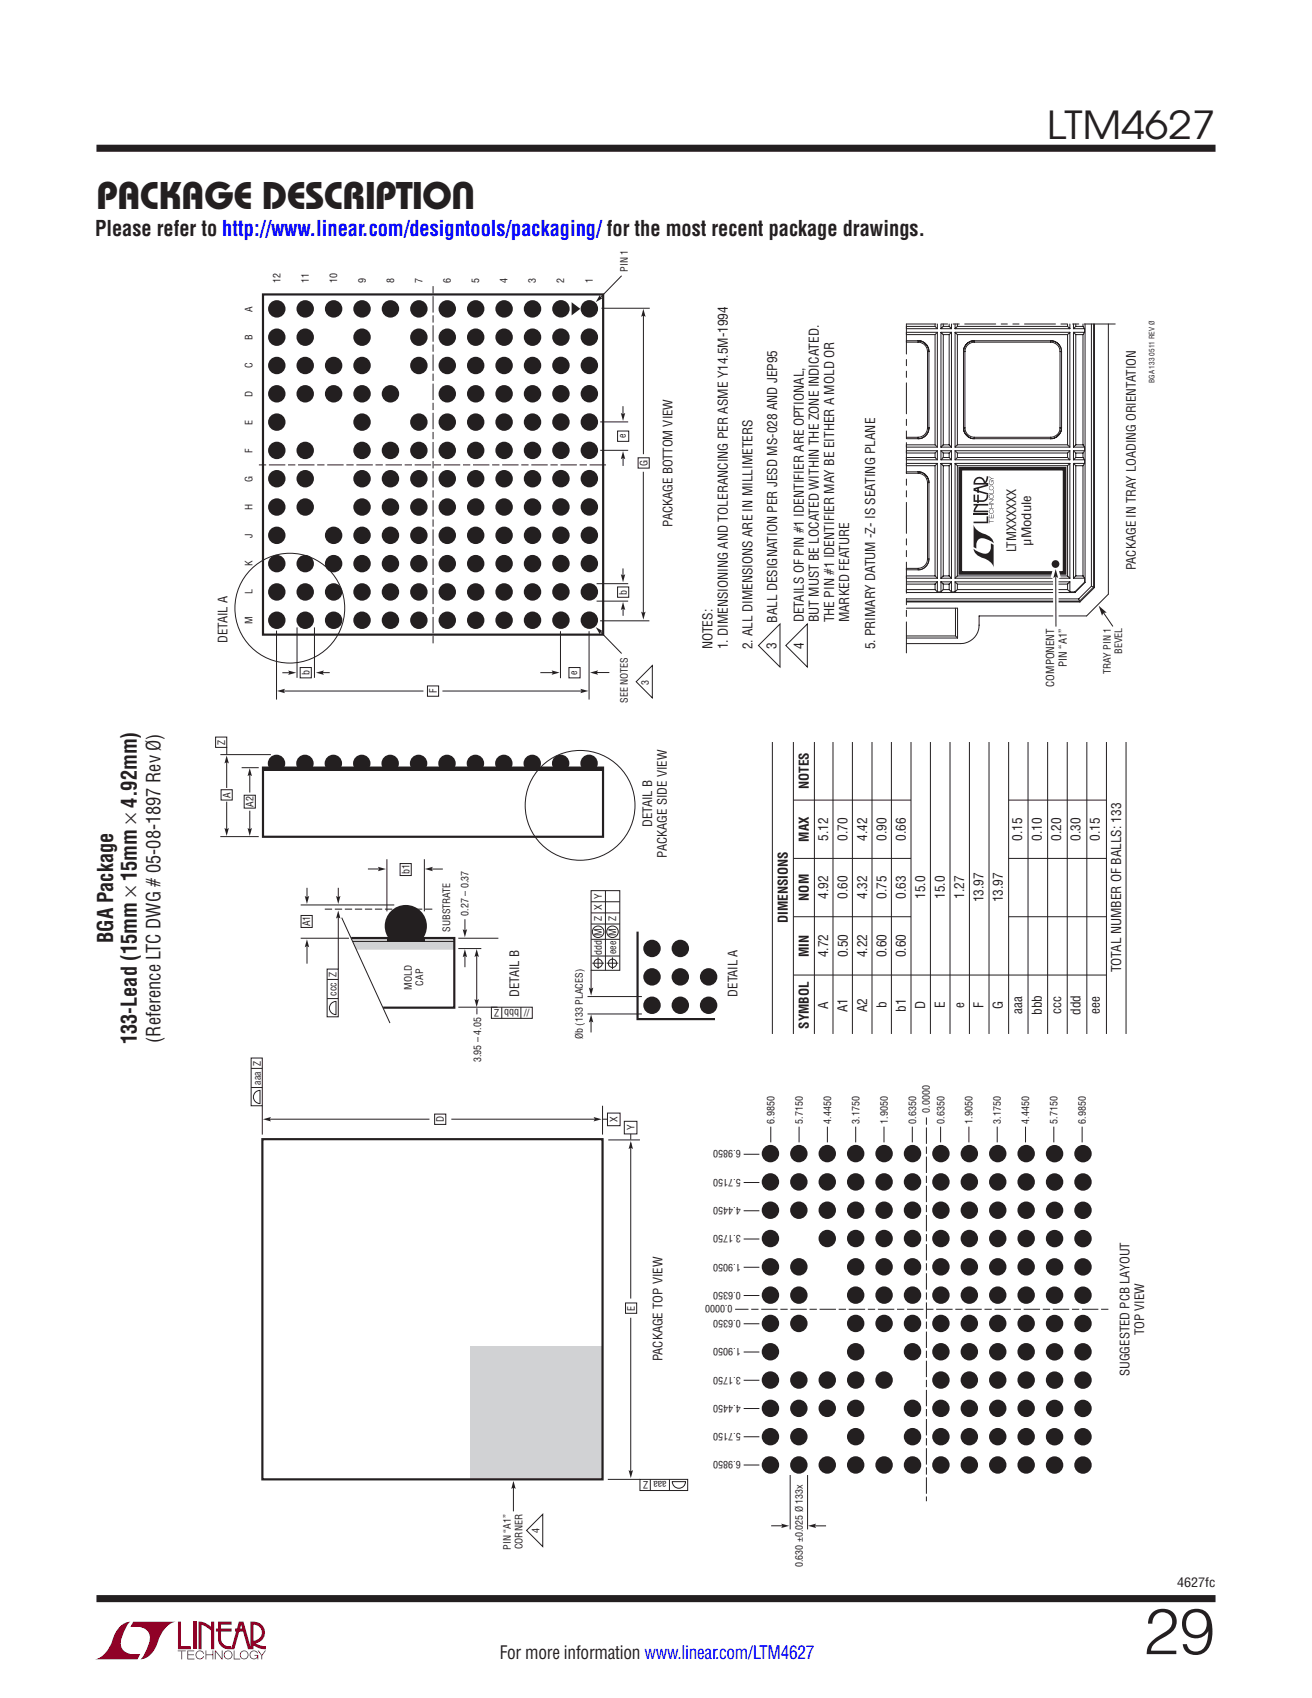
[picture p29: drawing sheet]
<svg xmlns="http://www.w3.org/2000/svg" width="216mm" height="279mm" viewBox="0 0 216 279" stroke-linecap="round" stroke-linejoin="round" font-family="sans-serif">
<defs><g id="words">
<text font-size="10.6" fill="#231f20" x="188.2" y="272.2">29</text>
<g font-size="6.3" fill="#231f20">
<text x="172.2" y="22.8">LTM4627</text>
<text x="15.9" y="34.4">PACKAGE DESCRIPTION</text>
</g>
<g font-size="3.5" fill="#231f20">
<text x="15.6" y="38.8">Please refer to http://www.linear.com/designtools/packaging/ for the most recent package drawings.</text>
<text x="18.6" y="155.2" transform="rotate(-90 18.6 155.2)">BGA Package</text>
<text x="22.5" y="171.8" transform="rotate(-90 22.5 171.8)">133-Lead (15mm × 15mm × 4.92mm)</text>
</g>
<text font-size="3.2" fill="#231f20" x="26.4" y="171.6" transform="rotate(-90 26.4 171.6)">(Reference LTC DWG # 05-08-1897 Rev Ø)</text>
<g font-size="3" fill="#231f20">
<text x="23.8" y="145.1" transform="rotate(-90 23.8 145.1)">BGA Package</text>
<text x="27.1" y="160" transform="rotate(-90 27.1 160)">133-Lead (15mm × 15mm × 4.92mm)</text>
<text x="82.2" y="273.1">For more information www.linear.com/LTM4627</text>
</g>
<g font-size="2.2" fill="#231f20">
<text x="117.2" y="106.9" transform="rotate(-90 117.2 106.9)">NOTES:</text>
<text x="119.8" y="106.9" transform="rotate(-90 119.8 106.9)">1. DIMENSIONING AND TOLERANCING PER ASME Y14.5M-1994</text>
<text x="123.8" y="106.9" transform="rotate(-90 123.8 106.9)">2. ALL DIMENSIONS ARE IN MILLIMETERS</text>
<text x="127.8" y="106.9" transform="rotate(-90 127.8 106.9)">3</text>
<text x="127.9" y="102.5" transform="rotate(-90 127.9 102.5)">BALL DESIGNATION PER JESD MS-028 AND JEP95</text>
<text x="132.3" y="106.9" transform="rotate(-90 132.3 106.9)">4</text>
<text x="132.3" y="102.4" transform="rotate(-90 132.3 102.4)">DETAILS OF PIN #1 IDENTIFIER ARE OPTIONAL,</text>
<text x="134.8" y="102.4" transform="rotate(-90 134.8 102.4)">BUT MUST BE LOCATED WITHIN THE ZONE INDICATED.</text>
<text x="137.3" y="102.4" transform="rotate(-90 137.3 102.4)">THE PIN #1 IDENTIFIER MAY BE EITHER A MOLD OR</text>
<text x="139.8" y="102.4" transform="rotate(-90 139.8 102.4)">MARKED FEATURE</text>
<text x="144" y="106.9" transform="rotate(-90 144 106.9)">5. PRIMARY DATUM -Z- IS SEATING PLANE</text>
<text x="133.1" y="129.9" transform="rotate(-90 133.1 129.9)">NOTES</text>
<text x="133.1" y="138.5" transform="rotate(-90 133.1 138.5)">MAX</text>
<text x="136.3" y="138.3" transform="rotate(-90 136.3 138.3)">5.12</text>
<text x="139.5" y="138.3" transform="rotate(-90 139.5 138.3)">0.70</text>
<text x="142.7" y="138.3" transform="rotate(-90 142.7 138.3)">4.42</text>
<text x="145.9" y="138.3" transform="rotate(-90 145.9 138.3)">0.90</text>
<text x="149.1" y="138.3" transform="rotate(-90 149.1 138.3)">0.66</text>
<text x="168.2" y="138.3" transform="rotate(-90 168.2 138.3)">0.15</text>
<text x="171.4" y="138.3" transform="rotate(-90 171.4 138.3)">0.10</text>
<text x="174.6" y="138.3" transform="rotate(-90 174.6 138.3)">0.20</text>
<text x="177.8" y="138.3" transform="rotate(-90 177.8 138.3)">0.30</text>
<text x="181" y="138.3" transform="rotate(-90 181 138.3)">0.15</text>
<text x="133.1" y="148.2" transform="rotate(-90 133.1 148.2)">NOM</text>
<text x="136.3" y="147.9" transform="rotate(-90 136.3 147.9)">4.92</text>
<text x="139.5" y="147.9" transform="rotate(-90 139.5 147.9)">0.60</text>
<text x="142.7" y="147.9" transform="rotate(-90 142.7 147.9)">4.32</text>
<text x="145.9" y="147.9" transform="rotate(-90 145.9 147.9)">0.75</text>
<text x="149.1" y="147.9" transform="rotate(-90 149.1 147.9)">0.63</text>
<text x="152.3" y="147.9" transform="rotate(-90 152.3 147.9)">15.0</text>
<text x="155.5" y="147.9" transform="rotate(-90 155.5 147.9)">15.0</text>
<text x="158.7" y="147.9" transform="rotate(-90 158.7 147.9)">1.27</text>
<text x="161.8" y="148.5" transform="rotate(-90 161.8 148.5)">13.97</text>
<text x="165" y="148.5" transform="rotate(-90 165 148.5)">13.97</text>
<text x="129.6" y="151.9" transform="rotate(-90 129.6 151.9)">DIMENSIONS</text>
<text x="133.1" y="157.4" transform="rotate(-90 133.1 157.4)">MIN</text>
<text x="136.3" y="157.5" transform="rotate(-90 136.3 157.5)">4.72</text>
<text x="139.5" y="157.5" transform="rotate(-90 139.5 157.5)">0.50</text>
<text x="142.7" y="157.5" transform="rotate(-90 142.7 157.5)">4.22</text>
<text x="145.9" y="157.5" transform="rotate(-90 145.9 157.5)">0.60</text>
<text x="149.1" y="157.5" transform="rotate(-90 149.1 157.5)">0.60</text>
<text x="184.5" y="160" transform="rotate(-90 184.5 160)">TOTAL NUMBER OF BALLS: 133</text>
<text x="136.3" y="166" transform="rotate(-90 136.3 166)">A</text>
<text x="139.5" y="166.6" transform="rotate(-90 139.5 166.6)">A1</text>
<text x="142.7" y="166.6" transform="rotate(-90 142.7 166.6)">A2</text>
<text x="145.9" y="165.9" transform="rotate(-90 145.9 165.9)">b</text>
<text x="149.1" y="166.5" transform="rotate(-90 149.1 166.5)">b1</text>
<text x="152.3" y="166.1" transform="rotate(-90 152.3 166.1)">D</text>
<text x="155.5" y="165.9" transform="rotate(-90 155.5 165.9)">E</text>
<text x="158.7" y="165.9" transform="rotate(-90 158.7 165.9)">e</text>
<text x="161.8" y="165.9" transform="rotate(-90 161.8 165.9)">F</text>
<text x="165" y="166.1" transform="rotate(-90 165 166.1)">G</text>
<text x="168.2" y="166.9" transform="rotate(-90 168.2 166.9)">aaa</text>
<text x="171.4" y="167" transform="rotate(-90 171.4 167)">bbb</text>
<text x="174.6" y="166.9" transform="rotate(-90 174.6 166.9)">ccc</text>
<text x="177.8" y="167" transform="rotate(-90 177.8 167)">ddd</text>
<text x="181" y="166.9" transform="rotate(-90 181 166.9)">eee</text>
<text x="133.1" y="169.3" transform="rotate(-90 133.1 169.3)">SYMBOL</text>
</g>
<g font-size="2.1" fill="#231f20">
<text x="110.7" y="86.7" transform="rotate(-90 110.7 86.7)">PACKAGE BOTTOM VIEW</text>
<text x="169.7" y="89.8" transform="rotate(-90 169.7 89.8)">µModule</text>
<text x="167.2" y="90.9" transform="rotate(-90 167.2 90.9)">LTMXXXXXX</text>
<text x="186.9" y="93.8" transform="rotate(-90 186.9 93.8)">PACKAGE IN TRAY LOADING ORIENTATION</text>
<text x="37.5" y="105.8" transform="rotate(-90 37.5 105.8)">DETAIL A</text>
<text x="107.3" y="136.1" transform="rotate(-90 107.3 136.1)">DETAIL B</text>
<text x="109.7" y="141.1" transform="rotate(-90 109.7 141.1)">PACKAGE SIDE VIEW</text>
<text x="85.4" y="164.1" transform="rotate(-90 85.4 164.1)">DETAIL B</text>
<text x="121.4" y="164" transform="rotate(-90 121.4 164)">DETAIL A</text>
<text x="188.3" y="219.7" transform="rotate(-90 188.3 219.7)">TOP VIEW</text>
<text x="109" y="224" transform="rotate(-90 109 224)">PACKAGE TOP VIEW</text>
<text x="185.9" y="226.5" transform="rotate(-90 185.9 226.5)">SUGGESTED PCB LAYOUT</text>
<text x="193.7" y="261.2">4627fc</text>
</g>
<g font-size="1.8" fill="#231f20">
<text x="173.5" y="113" transform="rotate(-90 173.5 113)">COMPONENT</text>
<text x="175.5" y="109.8" transform="rotate(-90 175.5 109.8)">PIN “A1”</text>
</g>
<g font-size="1.6" fill="#231f20">
<text x="46.2" y="46.6" transform="rotate(-90 46.2 46.6)">12</text>
<text x="50.8" y="46.6" transform="rotate(-90 50.8 46.6)">11</text>
<text x="55.5" y="46.6" transform="rotate(-90 55.5 46.6)">10</text>
<text x="60.2" y="46.6" transform="rotate(-90 60.2 46.6)">9</text>
<text x="64.8" y="46.6" transform="rotate(-90 64.8 46.6)">8</text>
<text x="69.5" y="46.6" transform="rotate(-90 69.5 46.6)">7</text>
<text x="74.2" y="46.6" transform="rotate(-90 74.2 46.6)">6</text>
<text x="78.9" y="46.6" transform="rotate(-90 78.9 46.6)">5</text>
<text x="83.5" y="46.6" transform="rotate(-90 83.5 46.6)">4</text>
<text x="88.2" y="46.6" transform="rotate(-90 88.2 46.6)">3</text>
<text x="92.9" y="46.6" transform="rotate(-90 92.9 46.6)">2</text>
<text x="97.5" y="46.6" transform="rotate(-90 97.5 46.6)">1</text>
<text x="103.3" y="44.7" transform="rotate(-90 103.3 44.7)">PIN 1</text>
<text x="41.6" y="51.3" transform="rotate(-90 41.6 51.3)">A</text>
<text x="41.6" y="55.9" transform="rotate(-90 41.6 55.9)">B</text>
<text x="41.6" y="65.3" transform="rotate(-90 41.6 65.3)">D</text>
<text x="41.6" y="60.6" transform="rotate(-90 41.6 60.6)">C</text>
<text x="41.6" y="69.9" transform="rotate(-90 41.6 69.9)">E</text>
<text x="41.6" y="74.5" transform="rotate(-90 41.6 74.5)">F</text>
<text x="103" y="72.1" transform="rotate(-90 103 72.1)">e</text>
<text x="106.5" y="76.7" transform="rotate(-90 106.5 76.7)">G</text>
<text x="41.6" y="83.9" transform="rotate(-90 41.6 83.9)">H</text>
<text x="41.6" y="79.3" transform="rotate(-90 41.6 79.3)">G</text>
<text x="41.6" y="88.5" transform="rotate(-90 41.6 88.5)">J</text>
<text x="41.6" y="93.2" transform="rotate(-90 41.6 93.2)">K</text>
<text x="41.6" y="97.8" transform="rotate(-90 41.6 97.8)">L</text>
<text x="103.2" y="97.8" transform="rotate(-90 103.2 97.8)">b</text>
<text x="41.6" y="102.7" transform="rotate(-90 41.6 102.7)">M</text>
<text x="184.7" y="107.6" transform="rotate(-90 184.7 107.6)">BEVEL</text>
<text x="50.9" y="111.1" transform="rotate(-90 50.9 111.1)">b</text>
<text x="95" y="111" transform="rotate(-90 95 111)">e</text>
<text x="106.8" y="112.7" transform="rotate(-90 106.8 112.7)">3</text>
<text x="182.8" y="110.9" transform="rotate(-90 182.8 110.9)">TRAY PIN 1</text>
<text x="71.9" y="114.1" transform="rotate(-90 71.9 114.1)">F</text>
<text x="103.3" y="115.7" transform="rotate(-90 103.3 115.7)">SEE NOTES</text>
<text x="37.1" y="122.6" transform="rotate(-90 37.1 122.6)">Z</text>
<text x="37.9" y="131.2" transform="rotate(-90 37.9 131.2)">A</text>
<text x="41.7" y="132.8" transform="rotate(-90 41.7 132.8)">A2</text>
<text x="67.4" y="143.8" transform="rotate(-90 67.4 143.8)">b1</text>
<text x="99" y="149.8" transform="rotate(-90 99 149.8)">X Y</text>
<text x="51.1" y="152.4" transform="rotate(-90 51.1 152.4)">A1</text>
<text x="74.1" y="153.3" transform="rotate(-90 74.1 153.3)">SUBSTRATE</text>
<text x="77.1" y="150.7" transform="rotate(-90 77.1 150.7)">0.27 – 0.37</text>
<text x="99" y="154" transform="rotate(-90 99 154)">M</text>
<text x="99" y="151.5" transform="rotate(-90 99 151.5)">Z</text>
<text x="101.4" y="154" transform="rotate(-90 101.4 154)">M</text>
<text x="101.4" y="151.5" transform="rotate(-90 101.4 151.5)">Z</text>
<text x="99" y="157.2" transform="rotate(-90 99 157.2)">ddd</text>
<text x="101.4" y="157" transform="rotate(-90 101.4 157)">eee</text>
<text x="55.4" y="163.8" transform="rotate(-90 55.4 163.8)">ccc Z</text>
<text x="67.7" y="162.9" transform="rotate(-90 67.7 162.9)">MOLD</text>
<text x="69.6" y="162.2" transform="rotate(-90 69.6 162.2)">CAP</text>
<text x="87.2" y="166" transform="rotate(-180 87.2 166)">// bbb Z</text>
<text x="95.9" y="171" transform="rotate(-90 95.9 171)">Øb (133 PLACES)</text>
<text x="42.9" y="178.5" transform="rotate(-90 42.9 178.5)">aaa Z</text>
<text x="79.2" y="174.8" transform="rotate(-90 79.2 174.8)">3.95 – 4.05</text>
<text x="73" y="184.7" transform="rotate(-90 73 184.7)">D</text>
<text x="101.6" y="184.6" transform="rotate(-90 101.6 184.6)">X</text>
<text x="104.4" y="186" transform="rotate(-90 104.4 186)">Y</text>
<text x="127.5" y="184.9" transform="rotate(-90 127.5 184.9)">6.9850</text>
<text x="132.1" y="184.9" transform="rotate(-90 132.1 184.9)">5.7150</text>
<text x="136.8" y="184.9" transform="rotate(-90 136.8 184.9)">4.4450</text>
<text x="141.4" y="184.9" transform="rotate(-90 141.4 184.9)">3.1750</text>
<text x="146.1" y="184.9" transform="rotate(-90 146.1 184.9)">1.9050</text>
<text x="150.7" y="184.9" transform="rotate(-90 150.7 184.9)">0.6350</text>
<text x="153" y="183.1" transform="rotate(-90 153 183.1)">0.0000</text>
<text x="155.4" y="184.9" transform="rotate(-90 155.4 184.9)">0.6350</text>
<text x="160.1" y="184.9" transform="rotate(-90 160.1 184.9)">1.9050</text>
<text x="164.7" y="184.9" transform="rotate(-90 164.7 184.9)">3.1750</text>
<text x="169.4" y="184.9" transform="rotate(-90 169.4 184.9)">4.4450</text>
<text x="174" y="184.9" transform="rotate(-90 174 184.9)">5.7150</text>
<text x="178.7" y="184.9" transform="rotate(-90 178.7 184.9)">6.9850</text>
<text x="121.9" y="189.3" transform="rotate(-180 121.9 189.3)">6.9850</text>
<text x="121.9" y="194" transform="rotate(-180 121.9 194)">5.7150</text>
<text x="121.9" y="198.6" transform="rotate(-180 121.9 198.6)">4.4450</text>
<text x="121.9" y="203.3" transform="rotate(-180 121.9 203.3)">3.1750</text>
<text x="121.9" y="207.9" transform="rotate(-180 121.9 207.9)">1.9050</text>
<text x="104.5" y="215.7" transform="rotate(-90 104.5 215.7)">E</text>
<text x="120.5" y="214.8" transform="rotate(-180 120.5 214.8)">0.0000</text>
<text x="121.9" y="212.6" transform="rotate(-180 121.9 212.6)">0.6350</text>
<text x="121.9" y="221.9" transform="rotate(-180 121.9 221.9)">1.9050</text>
<text x="121.9" y="217.2" transform="rotate(-180 121.9 217.2)">0.6350</text>
<text x="121.9" y="226.5" transform="rotate(-180 121.9 226.5)">3.1750</text>
<text x="121.9" y="231.2" transform="rotate(-180 121.9 231.2)">4.4450</text>
<text x="121.9" y="235.8" transform="rotate(-180 121.9 235.8)">5.7150</text>
<text x="109.7" y="243.7" transform="rotate(-180 109.7 243.7)">aaa Z</text>
<text x="121.9" y="240.5" transform="rotate(-180 121.9 240.5)">6.9850</text>
<text x="84.1" y="255" transform="rotate(-90 84.1 255)">PIN “A1”</text>
<text x="86" y="254.9" transform="rotate(-90 86 254.9)">CORNER</text>
<text x="88.8" y="252.3" transform="rotate(-90 88.8 252.3)">4</text>
<text x="132.1" y="257.9" transform="rotate(-90 132.1 257.9)">0.630 ±0.025 Ø 133x</text>
</g>
<text font-size="1.2" fill="#231f20" x="190" y="63" transform="rotate(-90 190 63)">BGA 133 0511 REV Ø</text>
</g></defs>
<g fill="#900126">
<path d="M29.3 266.8h.5v4.1h1.6v.5h-2.1z"/>
<path d="M20 267.4a2.28 2.28 0 0 1 1.5-.5 5.1 5.1 0 0 0-1.6 4 2.58 2.58 0 0 0 3.2 1.3l-.5 .8h-7a4.2 4.2 0 0 0 2.8-2.9 5.1 5.1 0 0 1 1.6-2.7z"/>
<path d="M21.9 266.9h7a4.2 4.2 0 0 0-2.8 2.8 4.1 4.1 0 0 1-2.5 3.3h-.5a5.1 5.1 0 0 0 1.5-4.1 2.58 2.58 0 0 0-3.1-1.2z"/>
<path d="M31.8 266.8h.5v4.6h-.5z"/>
<path d="M32.7 266.8a2.92 2.92 0 0 1 2 .9v-.9h.5v4.6h-.5v-3.1l-.8-.6-.7-.3v4h-.5z"/>
<path d="M29.3 271.6h1.3v.1h-.6v1.3h-.2v-1.3h-.5z"/>
<path d="M30.8 271.6h1.2v.1h-1v.5h.9v.2h-.9v.5h1v.1h-1.2z"/>
<path d="M33.8 271.6h.2v.6h1v-.6h.1v1.4h-.1v-.6h-1v.6h-.2z"/>
<path d="M35.4 271.6h.1l1 1.2v-1.2h.1v1.4h-.1l-1-1.2v1.2h-.1z"/>
<path d="M38.5 271.6h.1v1.3h.9v.1h-1z"/>
<path d="M42.4 271.6h.1l.6 .7 .5-.7h.2l-.7 .8v.6h-.1v-.6z"/>
<path d="M35.9 266.8h2.2v.5h-1.7v.7h1.7v.5h-1.7v1.1a1.32 1.32 0 0 0 1.6 1.3v.5l1.3-4.6h.8l1.1 4.1v-4.1a1.84 1.84 0 0 1 2.2 1 1.84 1.84 0 0 1-.6 2.3l-.7 .3 .7 .4 1 .1v.5a3.2 3.2 0 0 1-2.3-.8v-.6a1.34 1.34 0 0 0 1.6-1.2 1.34 1.34 0 0 0-1.4-1.5v4.1h-.9l-.8-2.9h-1.3v-.5h1.2l-.2-.7-1.1 4.1a2.25 2.25 0 0 1-2.5-.9l-.2-.9v-1.1h-.4v-.5h.4z"/>
<path d="M37 271.8a.72 .72 0 0 1 1.2 .1 .72 .72 0 0 1-.4 1.1 .72 .72 0 0 1-1-.7h.2a.59 .59 0 0 0 .8 .5 .59 .59 0 0 0 .2-.9 .59 .59 0 0 0-1 .2v.2h-.2z"/>
<path d="M39.7 271.8a.72 .72 0 0 1 1.1 .1 .72 .72 0 0 1-.4 1.1 .72 .72 0 0 1-.9-.7h.1a.59 .59 0 0 0 .8 .5 .59 .59 0 0 0 .2-.9 .59 .59 0 0 0-1 .2v.2h-.1z"/>
<path d="M41.3 271.8a.72 .72 0 0 1 1.2 .2h-.2a.59 .59 0 0 0-.9-.1 .59 .59 0 0 0 .1 .9 .59 .59 0 0 0 .9-.4h-.5v-.1h.6v.7h-.1v-.3a.73 .73 0 0 1-1.1 .2 .73 .73 0 0 1 0-1.1z"/>
<path d="M32.4 271.8a.71 .71 0 0 1 1.2 .3h-.1a.59 .59 0 0 0-.9-.3 .59 .59 0 0 0-.1 1 .59 .59 0 0 0 .9-.3h.2a.73 .73 0 0 1-1.1 .4 .73 .73 0 0 1-.1-1.1z"/>
</g>
<path d="M15.9 24.4h184.1M15.9 263h184.1" fill="none" stroke="#231f20" stroke-width="1.2" stroke-linecap="butt"/>
<path d="M77.4 221.4h21.6v22h-21.6z" fill="#d1d2d4"/>
<g fill="#231f20">
<path d="M64.3 149.9a3.5 3.5 0 0 1 4.9-.1 3.5 3.5 0 0 1 .2 4.9h-5.2a3.5 3.5 0 0 1 .1-4.8z"/>
<circle cx="96.9" cy="125.6" r="1.43"/>
<circle cx="92.3" cy="125.6" r="1.43"/>
<circle cx="50.2" cy="125.6" r="1.43"/>
<circle cx="45.5" cy="125.6" r="1.43"/>
<circle cx="54.9" cy="125.6" r="1.43"/>
<circle cx="59.5" cy="125.6" r="1.43"/>
<circle cx="64.2" cy="125.6" r="1.43"/>
<circle cx="68.9" cy="125.6" r="1.43"/>
<circle cx="73.6" cy="125.6" r="1.43"/>
<circle cx="78.2" cy="125.6" r="1.43"/>
<circle cx="82.9" cy="125.6" r="1.43"/>
<circle cx="87.6" cy="125.6" r="1.43"/>
</g>
<path d="M42.6 76.5h57.2M71.3 105.9v-58.9" fill="none" stroke="#231f20" stroke-width=".16" stroke-dasharray="1.2 .4 2.7 .4" stroke-linecap="butt"/>
<path d="M128.4 102.7v7.1l-3.6-3.6zM132.9 102.7v7.1l-3.6-3.6zM103.8 188.1v25.6M103.8 216.8v25.8" fill="none" stroke="#231f20" stroke-width=".16"/>
<g fill="#231f20">
<path d="M103.4 241.9l.4 .2 .4-.2-.4 1.3z"/>
<path d="M103.8 187.8l.4 1.3-.4-.2-.4 .2z"/>
</g>
<path d="M84.5 244v4.7" fill="none" stroke="#231f20" stroke-width=".16"/>
<path d="M84.5 243.7l.4 1.3-.4-.2-.4 .2z" fill="#231f20"/>
<path d="M43.2 181.9v4.8M44.2 184.2h26.5" fill="none" stroke="#231f20" stroke-width=".16"/>
<path d="M43.3 184.2l1.3-.4-.2 .4 .2 .3z" fill="#231f20"/>
<path d="M74.3 184.2h23.8" fill="none" stroke="#231f20" stroke-width=".16"/>
<path d="M97.7 183.8l1.3 .4-1.3 .3 .2-.3z" fill="#231f20"/>
<g fill="none" stroke="#231f20" stroke-width=".16">
<path d="M151.1 56.3a1.56 1.56 0 0 1 1.5 1.5M151.1 56.1a1.77 1.77 0 0 1 1.8 1.7M151.1 56.1h-1.9v.2h1.9M151.1 56.1v.2M152.6 57.8h.3M152.6 57.8v12.6M152.9 57.8v12.6M153.9 53.7l.4 .4M153.9 53.7h-4.7v.4h5.1M153.9 53.3v.4M153.9 55.1v18.1M154.3 54.7h-5.1v.4h4.7"/>
<path d="M154.3 53.3v.8M154.3 54.7v18.9M154.3 54.7l-.4 .4M154.8 53.3v.8M154.8 54.7v18.9M154.8 54.7h1.8M154.8 54.1h1.8M154.8 54.7l.4 .4M155.2 53.3v.4M155.2 55.1v18.1M155.2 55.1h1M155.2 53.7h1"/>
<path d="M155.2 53.7l-.4 .4M156.2 53.3v.4M156.2 55.1v18.1M156.2 53.7l.4 .4M156.6 53.3v.8M156.6 54.7v18.9M156.6 54.7l-.4 .4M157.2 53.3v.8M157.2 54.7v18.9M157.2 54.1h18.9M157.2 54.7l.3 .4M157.2 54.7h18.9"/>
<path d="M157.5 53.3v.4M157.5 55.1v18.1M157.5 53.7h18.2M157.5 53.7l-.3 .4M157.5 55.1h18.2M158.8 57.8v12.6M160.3 56.1a1.77 1.77 0 0 0-1.7 1.7h.2M160.3 56.1a1.77 1.77 0 0 0-1.7 1.7v12.6M160.3 56.3a1.56 1.56 0 0 0-1.5 1.5M160.3 56.1h12.6M160.3 56.3h12.6M160.3 56.1v.2"/>
<path d="M172.9 56.1a1.81 1.81 0 0 1 1.8 1.7M172.9 56.3a1.55 1.55 0 0 1 1.5 1.5M172.9 56.1a1.79 1.79 0 0 1 1.8 1.7M172.9 56.1v.2M174.4 57.8h.3M174.4 57.8v12.6M174.7 57.8v12.6M175.7 53.3v.4M175.7 55.1v18.1M175.7 53.7l.4 .4M176.1 54.7l-.4 .4M176.1 53.3v.8"/>
<path d="M176.1 54.7v18.9M176.6 54.7l.4 .4h1.2M176.6 53.3v.8M176.6 54.7v18.9M176.6 54.7h1.9M176.6 54.1h1.9M177 53.7l-.4 .4M177 53.3v.4M177 55.1v18.1M177 53.7h1.2M178.2 53.3v.4M178.2 55.1v18.1"/>
<path d="M178.2 53.7l.3 .4M178.5 54.1v.6l-.3 .4M178.6 53.3v42.5M179.6 53.3v43.2M180 53.3v43.3l-2.3 2.3h-28.5M180.1 53.3v43.4M182.4 53.3v44.5l-3.6 3.6h-17.7a4.5 4.5 0 0 1-.7 3.4 3.1 3.1 0 0 1-2.3 1.1h-8.9M151.1 77.9a1.54 1.54 0 0 1 1.5 1.5M151.1 72h-1.9v.2h1.9M151.1 72v.2M151.1 77.6a1.77 1.77 0 0 1 1.8 1.8h-.3M151.1 77.6a1.77 1.77 0 0 1 1.8 1.8v12.6"/>
<path d="M151.1 77.6h-1.9v.3h1.9M151.1 77.6v.3M152.6 79.4v12.6M152.6 70.4a1.55 1.55 0 0 1-1.5 1.6M152.6 70.4h.3M152.9 70.4a1.78 1.78 0 0 1-1.8 1.8M153.9 73.2l.4 .4M153.9 73.2h-4.7v.4h5.1M153.9 75.3h-4.7v.4h5.1M153.9 76.6v18.2M153.9 75.3l.4 .4M153.9 74.5v.8"/>
<path d="M154.3 74.2h-5.1v.3h4.7M154.3 76.3l-.4 .3M154.3 74.2v1.5M154.3 74.2l-.4 .3M154.3 76.3h-5.1v.3h4.7M154.3 76.3v18.8M154.8 73.6h1.8M154.8 74.2h1.8M154.8 76.3v18.8M154.8 75.7h1.8M154.8 76.3h1.8M154.8 76.3l.4 .3"/>
<path d="M154.8 74.2l.4 .3M154.8 74.2v1.5M155.2 73.2l-.4 .4M155.2 73.2h1M155.2 74.5h1M155.2 75.3h1M155.2 76.6h1M155.2 75.3l-.4 .4M155.2 74.5v.8M155.2 76.6v18.2M156.2 73.2l.4 .4M156.2 75.3l.4 .4"/>
<path d="M156.2 74.5v.8M156.2 76.6v18.2M156.6 76.3v18.8M156.6 76.3l-.4 .3M156.6 74.2v1.5M156.6 74.2l-.4 .3M157.2 76.3v18.8M157.2 76.3l.3 .3M157.2 74.2l.3 .3M157.2 74.2v1.5M157.2 73.6h18.9M157.2 74.2h18.9"/>
<path d="M157.2 75.7h18.9M157.2 76.3h18.9M157.5 73.2l-.3 .4M157.5 75.3l-.3 .4M157.5 74.5v.8M157.5 76.6v18.2M157.5 73.2h18.2M157.5 74.5h18.2M157.5 75.3h18.2M157.5 76.6h18.2M158.6 70.4a1.78 1.78 0 0 0 1.7 1.8v-.2M158.6 70.4a1.78 1.78 0 0 0 1.7 1.8h12.6"/>
<path d="M158.6 70.4h.2M158.8 70.4a1.55 1.55 0 0 0 1.5 1.6M160.3 72h12.6M172.9 72v.2M174.4 70.4a1.53 1.53 0 0 1-1.5 1.6M174.4 70.4h.3M174.7 70.4a1.8 1.8 0 0 1-1.8 1.8M175.7 75.3l.4 .4M175.7 74.5v.8M175.7 76.6v18.2M175.7 73.2l.4 .4M176.1 74.2v1.5"/>
<path d="M176.1 74.2l-.4 .3M176.1 76.3v18.8M176.1 76.3l-.4 .3M176.6 76.3l.4 .3h1.2M176.6 76.3v18.8M176.6 75.7h1.9M176.6 76.3h1.9M176.6 74.2l.4 .3M176.6 73.6h1.9M176.6 74.2h1.9M176.6 74.2v1.5M177 75.3l-.4 .4"/>
<path d="M177 74.5h1.2M177 75.3h1.2M177 74.5v.8M177 76.6v18.2M177 73.2l-.4 .4M177 73.2h1.2M178.2 75.3l.3 .4M178.2 74.5v.8M178.2 76.6v18.2M178.2 73.2l.3 .4M178.5 75.7v.6l-.3 .3M178.5 74.2l-.3 .3"/>
<path d="M178.5 73.6v.6M149.2 97.5h27.7M149.2 98.5h28.3M149.2 99h28.5M149.2 95.7h5.1M149.2 96.1h4.7M152.6 92a1.55 1.55 0 0 1-1.5 1.5M152.6 92h.3M152.9 92a1.78 1.78 0 0 1-1.8 1.8h-1.9v-.3h1.9M152.9 92a1.78 1.78 0 0 1-1.8 1.8v-.3M153.9 94.8h-4.7v.3h5.1M153.9 97h-4.7v.4"/>
<path d="M153.9 97l.4 .4M153.9 96.1v.9M153.9 94.8l.4 .3M154.3 95.7v1.7M154.3 95.7l-.4 .4M154.3 97.4h.5M154.8 95.7v1.7M154.8 95.1h1.8M154.8 95.7h1.8M154.8 95.7l.4 .4M155.2 94.8h1M155.2 96.1h1"/>
<path d="M155.2 97h1M155.2 94.8l-.4 .3M155.2 96.1v.9M155.2 97l-.4 .4M156.2 96.1v.9M156.2 94.8l.4 .3M156.2 97l.4 .4M156.6 95.7v1.7M156.6 97.4h.6M156.6 95.7l-.4 .4M157.2 95.7v1.7M157.2 95.7l.3 .4"/>
<path d="M157.2 95.1h18.9M157.2 95.7h18.9M157.5 94.8l-.3 .3M157.5 96.1v.9M157.5 97l-.3 .4M157.5 94.8h18.2M157.5 96.1h18.2M157.5 97h18.2M175.7 96.1v.9M175.7 94.8l.4 .3M175.7 97l.4 .4M176.1 95.7v1.7"/>
<path d="M176.1 97.4h.8M176.1 95.7l-.4 .4M176.6 95.1h1.9M176.9 97.4v.1M177 94.8l-.4 .3M177 94.8h1.2M177.5 98.5l.2 .5M178.2 94.8l.3 .3M178.5 95.8l-1.6 1.6M178.5 95.8h.1M178.5 95.1v.7M178.6 95.8l-1.7 1.7"/>
<path d="M179.6 96.5l-2.1 2M179.6 96.5l.5 .2-2.4 2.3M107.3 109.5v5.3l-2.6-2.6zM149.2 104.6h8M149.2 100.1h8.4v4.9M149.2 105h8.4M157.2 100.1v4.5l.4 .4M41.3 174.1h1.9v7.8h-1.9zM41.3 178.9h1.9M41.3 175.8h1.9M42.1 179.6l.7-.2v2.2a1.09 1.09 0 0 1-1-.8 1.09 1.09 0 0 1 .3-1.2zM99.1 184.2h.9"/>
<path d="M99.2 181.9v4.8M100 183.2h2v2h-2zM100.1 187.6h5.2M102.7 184.5h2.1v2.1h-2.1zM103.8 186.6v.9M89.3 249.2v5.3l-2.6-2.7zM100 243.4h5.3M105.3 243.4h7.9v1.9h-7.9zM107 243.4v1.9M110.2 243.4v1.9M110.6 243.8h2.2a1.09 1.09 0 0 1-1.1 1.1 1.09 1.09 0 0 1-1.1-1.1z"/>
</g>
<path d="M43.3 48.4h56v56h-56z" fill="none" stroke="#231f20" stroke-width=".36"/>
<path d="M158 77.1h17.2v17.2h-17.2z" fill="none" stroke="#231f20" stroke-width=".6"/>
<g fill="#231f20">
<path d="M162.7 78.4l.5 .3 .3 .1h-.3l-.5 .3 .4-.4z"/>
<path d="M160.2 85.8h2.2v-.8h.2v1.1h-2.4z"/>
<path d="M160.2 90.3a2.62 2.62 0 0 0 2 .8 1.01 1.01 0 0 0 .9-.9v-.8l.4 .3v3.7a2.81 2.81 0 0 0-2.2-1.7 1.65 1.65 0 0 1-1.1-1.4z"/>
<path d="M160.2 86.3a2.81 2.81 0 0 0 2.2 1.7 1.65 1.65 0 0 1 1.1 1.4 2.62 2.62 0 0 0-2-.8 1.01 1.01 0 0 0-.8 .9v.8l-.5-.3z"/>
</g>
<path d="M160.2 84.6h2.4" fill="none" stroke="#231f20" stroke-width=".27"/>
<g fill="#231f20">
<path d="M160.2 82.9h2.4v.3h-1.6l-.5 .8h2.1v.3h-2.4v-.4l.5-.7h-.5z"/>
<path d="M162.7 85.4l.1 .3 .7 .1h-.7l-.1 .3z"/>
<path d="M162.7 84.7l.1 .5h.3v-.5v.5h.3l.1-.5v.6h-.8z"/>
<path d="M162.7 83h.8l-.4 .1v.5l.4 .1h-.8l.4-.1v-.5z"/>
<path d="M162.7 82.2h.8l-.7 .6 .7 .1h-.8l.7-.6z"/>
<path d="M162.7 81.1h.7l.1-.5v.6z"/>
<path d="M160.5 78.7a.95 .95 0 0 1 1.6 .6l.3-.9h.2v.5l-.4 .7h-.3a.79 .79 0 0 0-.8-.9l-.3 .1-.2 .3-.1 .4h2.1v.4l-1.5 .5v.7h-.3v-.6l-.3 .1 2.1 .6a1.16 1.16 0 0 1-.3 1.2 1.16 1.16 0 0 1-1.2 .2v.2h-.3v-.2h-.6v-1.2h.3v.9h.3v-.9h.3v.9h.6a.7 .7 0 0 0 .7-.9h.2l-2.4-.6v-.4l2.2-.7h-2.2l.1-.6z"/>
<path d="M162.8 81.5a.39 .39 0 0 1 .7 0 .39 .39 0 0 1-.4 .6 .34 .34 0 0 0 .3-.5 .34 .34 0 0 0-.4-.2 .36 .36 0 0 0-.2 .4 .36 .36 0 0 0 .3 .3 .38 .38 0 0 1-.3-.6z"/>
<path d="M162.8 80.1a.39 .39 0 0 1 .7 0 .39 .39 0 0 1-.4 .6 .34 .34 0 0 0 .3-.5 .34 .34 0 0 0-.4-.2 .36 .36 0 0 0-.2 .4 .36 .36 0 0 0 .3 .3 .38 .38 0 0 1-.3-.6z"/>
<path d="M162.9 79.2l.1-.1a.35 .35 0 0 0-.1 .5 .35 .35 0 0 0 .5 0 .31 .31 0 0 0-.2-.5l-.1 .3v-.3h.4h-.1a.38 .38 0 0 1 0 .6 .38 .38 0 0 1-.5 0 .38 .38 0 0 1 0-.5z"/>
<path d="M162.9 83.9l.1-.1-.2 .4a.32 .32 0 0 0 .5 .2 .32 .32 0 0 0-.1-.5v-.1a.39 .39 0 0 1 .3 .6 .39 .39 0 0 1-.6 .1 .39 .39 0 0 1 0-.6z"/>
</g>
<path d="M181.5 100.6l1.6 2.5" fill="none" stroke="#231f20" stroke-width=".16"/>
<path d="M180.8 99.7l1.3 1.1h-.5l-.3 .5z" fill="#231f20"/>
<path d="M173.7 94.9l.1 8.2" fill="none" stroke="#fff" stroke-width=".9" stroke-linecap="butt"/>
<path d="M173.7 93.7l.4 1.4-.4-.2-.4 .2z" fill="#fff"/>
<path d="M173.7 93.7l.4 1.4-.4-.2-.4 .2z" fill="none" stroke="#fff" stroke-width=".9" stroke-linecap="butt"/>
<path d="M173.7 93.7l.4 1.4-.4-.2-.4 .2z" fill="#231f20"/>
<g fill="none" stroke="#231f20" stroke-width=".16">
<path d="M99 50.7h7.9M102.3 45.4l-3.6 3.7M173.7 94.9l.1 8.2M98.7 102.2h8.2"/>
<circle cx="47.7" cy="100.1" r="9"/>
</g>
<path d="M98.7 48.5l.1 .4 .4 .1-1.2 .7z" fill="#231f20"/>
<path d="M98.7 103.8l3.6 3.7" fill="none" stroke="#231f20" stroke-width=".16"/>
<path d="M98 103.2l1.2 .7-.4 .1-.1 .4z" fill="#231f20"/>
<path d="M72.8 113.7h23.1M96.9 103.9v11.2" fill="none" stroke="#231f20" stroke-width=".16"/>
<path d="M95.5 113.3l1.3 .4-1.3 .4 .2-.4z" fill="#231f20"/>
<path d="M102.5 75.2v1.5" fill="none" stroke="#231f20" stroke-width=".16"/>
<path d="M102.5 74.2l.4 1.4-.4-.3-.3 .3z" fill="#231f20"/>
<path d="M102.5 66.8v1.5" fill="none" stroke="#231f20" stroke-width=".16"/>
<path d="M102.2 67.9l.3 .3 .4-.3-.4 1.4z" fill="#231f20"/>
<path d="M105.9 51.7v23" fill="none" stroke="#231f20" stroke-width=".16"/>
<path d="M105.9 50.8l.3 1.3-.3-.2-.4 .2z" fill="#231f20"/>
<path d="M105.9 77.6v23.4" fill="none" stroke="#231f20" stroke-width=".16"/>
<path d="M105.5 100.6l.4 .3 .3-.3-.3 1.4z" fill="#231f20"/>
<path d="M102.5 100v1.3" fill="none" stroke="#231f20" stroke-width=".16"/>
<path d="M102.5 99.1l.4 1.3-.4-.2-.3 .2z" fill="#231f20"/>
<path d="M102.5 93.5v1.4" fill="none" stroke="#231f20" stroke-width=".16"/>
<path d="M102.2 94.5l.3 .2 .4-.2-.4 1.3z" fill="#231f20"/>
<path d="M46.5 113.7h23.2" fill="none" stroke="#231f20" stroke-width=".16"/>
<path d="M45.6 113.7l1.3-.4-.2 .4 .2 .4z" fill="#231f20"/>
<path d="M98.8 74.1h4.6M98.8 69.4h4.6M98.2 98.9h5.2M98.2 96h5.2M45.5 103.8v11.3M46.5 110.7h1.3" fill="none" stroke="#231f20" stroke-width=".16"/>
<path d="M47.4 110.3l1.3 .4-1.3 .4 .2-.4z" fill="#231f20"/>
<path d="M52.9 110.7h1.4" fill="none" stroke="#231f20" stroke-width=".16"/>
<path d="M52 110.7l1.3-.4-.2 .4 .2 .3z" fill="#231f20"/>
<path d="M48.9 103.2v8.3M51.7 103.2v8.3" fill="none" stroke="#231f20" stroke-width=".16"/>
<path d="M152.4 183.9v63.1M182.4 215.4h-61.4" fill="none" stroke="#231f20" stroke-width=".16" stroke-dasharray="1.2 .4 2.7 .4" stroke-linecap="butt"/>
<path d="M96.9 162.5l.4 .2 .3-.2-.3 1.3z" fill="#231f20"/>
<path d="M97.3 167.9v2" fill="none" stroke="#231f20" stroke-width=".16"/>
<path d="M97.3 166.9l.3 1.3-.3-.2-.4 .2z" fill="#231f20"/>
<path d="M75.4 156.1h3.8M75.4 154.4h6.6M76.5 157.1v2M75.4 165.7h6.5M96.7 166.8h8.9M96.7 164h8.9" fill="none" stroke="#231f20" stroke-width=".16"/>
<path d="M76.5 156.2l.4 1.3-.4-.2-.4 .2z" fill="#231f20"/>
<path d="M76.5 151.3v2" fill="none" stroke="#231f20" stroke-width=".16"/>
<path d="M76.1 152.9l.4 .2 .4-.2-.4 1.3z" fill="#231f20"/>
<path d="M50.5 155.5v3.1" fill="none" stroke="#231f20" stroke-width=".16"/>
<path d="M50.5 154.6l.4 1.3-.4-.2-.3 .2z" fill="#231f20"/>
<path d="M55.7 150.8v8.7" fill="none" stroke="#231f20" stroke-width=".16"/>
<path d="M55.7 149.8l.3 1.3-.3-.2-.4 .2z" fill="#231f20"/>
<path d="M50.5 146.1v1.7" fill="none" stroke="#231f20" stroke-width=".16"/>
<path d="M50.2 147.4l.3 .2 .4-.2-.4 1.3z" fill="#231f20"/>
<path d="M55.7 146.1v1.7" fill="none" stroke="#231f20" stroke-width=".16"/>
<path d="M55.3 147.4l.4 .2 .3-.2-.3 1.3z" fill="#231f20"/>
<path d="M78.4 157.1v7.8" fill="none" stroke="#231f20" stroke-width=".16"/>
<path d="M78.4 156.2l.4 1.3-.4-.2-.3 .2z" fill="#231f20"/>
<path d="M78.5 165.9v1" fill="none" stroke="#231f20" stroke-width=".16"/>
<path d="M78.1 164.4l.3 .2 .4-.2-.4 1.3z" fill="#231f20"/>
<g fill="none" stroke="#231f20" stroke-width=".16">
<path d="M36.4 129.9h1.8v1.7h-1.8zM41.1 127.3v3.1M41.1 133.4v3.2M49.5 150.6h1.9v2h-1.9zM53.8 159.5h1.9v7.8h-1.9zM65.8 142.1h1.9v2h-1.9zM53.8 164.3h1.9M53.8 161.2h1.9M54.6 165l.7-.2v2.2a1.09 1.09 0 0 1-1-.8 1.09 1.09 0 0 1 .3-1.2zM80.9 165.7h6.7v1.9h-6.7zM82.6 165.7v1.9M85.7 165.7v1.9"/>
<path d="M71.5 183.3h1.9v1.7h-1.9z"/>
</g>
<g fill="#231f20">
<path d="M41.1 126.4l.4 1.3-.4-.2-.4 .2z"/>
<path d="M40.7 136.2l.4 .3 .4-.3-.4 1.4z"/>
</g>
<path d="M37.3 125.2v4.5M37.3 131.9v4.7" fill="none" stroke="#231f20" stroke-width=".16"/>
<g fill="#231f20">
<path d="M37.3 124.3l.4 1.3-.4-.2-.4 .2z"/>
<path d="M36.9 136.2l.4 .3 .4-.3-.4 1.4z"/>
</g>
<path d="M88.9 110.7h2.3" fill="none" stroke="#231f20" stroke-width=".16"/>
<path d="M90.8 110.3l1.3 .4-1.3 .3 .2-.3z" fill="#231f20"/>
<path d="M98 110.7h2.3" fill="none" stroke="#231f20" stroke-width=".16"/>
<path d="M97.1 110.7l1.3-.4-.2 .4 .2 .3z" fill="#231f20"/>
<path d="M92.2 103.9v7.7" fill="none" stroke="#231f20" stroke-width=".16"/>
<path d="M57.8 154.3h17v2h-16.2z" fill="#d1d2d4"/>
<path d="M63.7 154.3h6.1v.6h-6.1z" fill="#231f20"/>
<path d="M57.8 154.3h17v11.5h-11.8" fill="none" stroke="#231f20" stroke-width=".36"/>
<path d="M43.3 126.3h55.9v11.4h-55.9z" fill="#fff"/>
<path d="M43.3 126.3h55.9v11.4h-55.9z" fill="none" stroke="#231f20" stroke-width=".36"/>
<path d="M43.3 126.3h55.9v.6h-55.9z" fill="#231f20"/>
<g fill="none" stroke="#231f20" stroke-width=".16">
<path d="M35.5 121.3h1.8v1.7h-1.8zM36.3 137.7h6.3M36.3 124.2h8.3M37.3 123v1.2M39.8 126.3h2.8M49.5 154.4h7.9M49.5 148.9h15.4M56.2 151l8 17.3M58.1 154.9h16.7"/>
<circle cx="95.5" cy="132.5" r="9"/>
</g>
<path d="M53.5 149.6h18" fill="none" stroke="#231f20" stroke-width=".16" stroke-dasharray="1.2 .4" stroke-linecap="butt"/>
<circle cx="173.7" cy="92.8" r=".64" fill="#231f20"/>
<g fill="none" stroke="#231f20" stroke-width=".16">
<path d="M97.3 146.6h4.7v13.1h-4.7zM97.3 148.4h4.7M97.3 159.7v3.1M97.3 150.2h4.7M97.3 152h4.7M97.3 154.6h4.7M97.3 157.3h4.7M97.5 158.5h1.9M98.4 157.5v1.9M99.6 146.6v13.1M99.8 158.5h1.9M100.8 157.5v1.9"/>
<path d="M133.9 251.1h2"/>
<circle cx="98.4" cy="158.5" r=".68"/>
<circle cx="98.4" cy="153.3" r=".95"/>
<circle cx="100.8" cy="158.5" r=".68"/>
<circle cx="100.8" cy="153.3" r=".95"/>
</g>
<path d="M133 251.1l1.3-.4-.2 .4 .2 .3z" fill="#231f20"/>
<path d="M126.9 251.1h2" fill="none" stroke="#231f20" stroke-width=".16"/>
<path d="M128.5 250.7l1.4 .4-1.4 .3 .3-.3z" fill="#231f20"/>
<g fill="none" stroke="#231f20" stroke-width=".16">
<path d="M101.6 70.9h1.9v1.7h-1.9zM101.6 96.6h1.9v1.7h-1.9zM49.4 109.8h1.8v1.7h-1.8zM93.6 109.8h1.9v1.7h-1.9zM40.2 130.9h1.8v2.1h-1.8zM127.1 122.1v48M130.6 122.1v48M130.6 131.7h19.3M134 122.1v48M137.1 122.1v48M140.3 122.1v48M143.5 122.1v48"/>
<path d="M146.7 122.1v48M149.9 122.1v48M153.1 122.1v48M156.3 122.1v48M159.5 122.1v48M162.8 122.1v48M166 122.1v48M166 131.7h16.1M169.2 122.1v48M172.4 122.1v48M175.6 122.1v48M178.8 122.1v48"/>
<path d="M182.1 122.1v48M185.3 122.1v48M70.8 143h2.1M130.6 150.8h19.3M130.6 141.2h19.3M166 150.8h16.1M166 141.2h16.1M130.6 160.4h51.5M102.9 214.4h1.9v1.7h-1.9zM130 242.7v9M132.9 242.7v9"/>
</g>
<path d="M69.9 143l1.3-.4-.2 .4 .2 .4z" fill="#231f20"/>
<path d="M60.5 143h2.1" fill="none" stroke="#231f20" stroke-width=".16"/>
<path d="M62.2 142.6l1.3 .4-1.3 .4 .2-.4z" fill="#231f20"/>
<g fill="none" stroke="#231f20" stroke-width=".16">
<path d="M105 75.3h1.8v1.7h-1.8zM70.3 112.9h1.9v1.7h-1.9zM63.7 141.4v8.6M69.8 141.4v8.6M122.4 199.2h2.6M122.4 194.6h2.6M122.4 189.9h2.6M126.8 185.4v2.6M131.5 185.4v2.6M136.2 185.4v2.6M140.8 185.4v2.6M145.5 185.4v2.6"/>
<path d="M150.1 185.4v2.6M154.8 185.4v2.6M159.4 185.4v2.6M164.1 185.4v2.6M168.8 185.4v2.6M173.4 185.4v2.6M178.1 185.4v2.6M122.4 217.8h2.6M122.4 213.2h2.6M122.4 208.5h2.6M122.4 203.9h2.6M122.4 236.4h2.6"/>
<path d="M122.4 231.8h2.6M122.4 227.1h2.6M122.4 222.5h2.6M122.4 241.1h2.6"/>
</g>
<path d="M183.5 53.3h-34.3M149.2 107.4v-54.1" fill="none" stroke="#231f20" stroke-width=".16" stroke-dasharray="5.1 .9 1 .9 1 .9"/>
<path d="M104.9 153.3v14.4h12.8M43.2 187.4h56v56h-56z" fill="none" stroke="#231f20" stroke-width=".36"/>
<g fill="#231f20">
<path d="M94.1 49.7l1.4 1.1-1.4 1.1z"/>
<circle cx="107.3" cy="160.7" r="1.43"/>
<circle cx="107.3" cy="165.4" r="1.43"/>
<circle cx="107.3" cy="156.1" r="1.43"/>
<circle cx="116.6" cy="160.7" r="1.43"/>
<circle cx="116.6" cy="165.4" r="1.43"/>
<circle cx="112" cy="160.7" r="1.43"/>
<circle cx="112" cy="156.1" r="1.43"/>
<circle cx="112" cy="165.4" r="1.43"/>
<circle cx="178.2" cy="241.1" r="1.44"/>
<circle cx="173.5" cy="241.1" r="1.44"/>
<circle cx="131.5" cy="241.1" r="1.44"/>
<circle cx="126.8" cy="241.1" r="1.44"/>
<circle cx="136.1" cy="241.1" r="1.44"/>
<circle cx="140.8" cy="241.1" r="1.44"/>
<circle cx="145.5" cy="241.1" r="1.44"/>
<circle cx="150.2" cy="241.1" r="1.44"/>
<circle cx="154.8" cy="241.1" r="1.44"/>
<circle cx="159.5" cy="241.1" r="1.44"/>
<circle cx="164.2" cy="241.1" r="1.44"/>
<circle cx="168.9" cy="241.1" r="1.44"/>
<circle cx="178.2" cy="189.8" r="1.44"/>
<circle cx="173.5" cy="189.8" r="1.44"/>
<circle cx="131.5" cy="189.8" r="1.44"/>
<circle cx="126.8" cy="189.8" r="1.44"/>
<circle cx="136.1" cy="189.8" r="1.44"/>
<circle cx="140.8" cy="189.8" r="1.44"/>
<circle cx="145.5" cy="189.8" r="1.44"/>
<circle cx="150.2" cy="189.8" r="1.44"/>
<circle cx="154.8" cy="189.8" r="1.44"/>
<circle cx="159.5" cy="189.8" r="1.44"/>
<circle cx="164.2" cy="189.8" r="1.44"/>
<circle cx="168.9" cy="189.8" r="1.44"/>
<circle cx="178.2" cy="194.5" r="1.44"/>
<circle cx="173.5" cy="194.5" r="1.44"/>
<circle cx="131.5" cy="194.5" r="1.44"/>
<circle cx="126.8" cy="194.5" r="1.44"/>
<circle cx="136.1" cy="194.5" r="1.44"/>
<circle cx="140.8" cy="194.5" r="1.44"/>
<circle cx="145.5" cy="194.5" r="1.44"/>
<circle cx="150.2" cy="194.5" r="1.44"/>
<circle cx="154.8" cy="194.5" r="1.44"/>
<circle cx="159.5" cy="194.5" r="1.44"/>
<circle cx="164.2" cy="194.5" r="1.44"/>
<circle cx="168.9" cy="194.5" r="1.44"/>
<circle cx="178.2" cy="199.2" r="1.44"/>
<circle cx="173.5" cy="199.2" r="1.44"/>
<circle cx="131.5" cy="199.1" r="1.44"/>
<circle cx="126.8" cy="199.1" r="1.44"/>
<circle cx="136.1" cy="199.1" r="1.44"/>
<circle cx="140.8" cy="199.1" r="1.44"/>
<circle cx="145.5" cy="199.1" r="1.44"/>
<circle cx="150.2" cy="199.1" r="1.44"/>
<circle cx="154.8" cy="199.1" r="1.44"/>
<circle cx="159.5" cy="199.1" r="1.44"/>
<circle cx="164.2" cy="199.1" r="1.44"/>
<circle cx="168.9" cy="199.1" r="1.44"/>
<circle cx="178.2" cy="203.8" r="1.44"/>
<circle cx="173.5" cy="203.8" r="1.44"/>
<circle cx="126.8" cy="203.8" r="1.44"/>
<circle cx="136.1" cy="203.8" r="1.44"/>
<circle cx="140.8" cy="203.8" r="1.44"/>
<circle cx="145.5" cy="203.8" r="1.44"/>
<circle cx="150.2" cy="203.8" r="1.44"/>
<circle cx="154.8" cy="203.8" r="1.44"/>
<circle cx="159.5" cy="203.8" r="1.44"/>
<circle cx="164.2" cy="203.8" r="1.44"/>
<circle cx="168.9" cy="203.8" r="1.44"/>
<circle cx="178.2" cy="208.5" r="1.44"/>
<circle cx="173.5" cy="208.5" r="1.44"/>
<circle cx="131.5" cy="208.5" r="1.44"/>
<circle cx="126.8" cy="208.5" r="1.44"/>
<circle cx="140.8" cy="208.5" r="1.44"/>
<circle cx="145.5" cy="208.5" r="1.44"/>
<circle cx="150.2" cy="208.5" r="1.44"/>
<circle cx="154.8" cy="208.5" r="1.44"/>
<circle cx="159.5" cy="208.5" r="1.44"/>
<circle cx="164.2" cy="208.5" r="1.44"/>
<circle cx="168.9" cy="208.5" r="1.44"/>
<circle cx="178.2" cy="213.1" r="1.44"/>
<circle cx="173.5" cy="213.1" r="1.44"/>
<circle cx="131.5" cy="213.1" r="1.44"/>
<circle cx="126.8" cy="213.1" r="1.44"/>
<circle cx="140.8" cy="213.1" r="1.44"/>
<circle cx="145.5" cy="213.1" r="1.44"/>
<circle cx="150.2" cy="213.1" r="1.44"/>
<circle cx="154.8" cy="213.1" r="1.44"/>
<circle cx="159.5" cy="213.1" r="1.44"/>
<circle cx="164.2" cy="213.1" r="1.44"/>
<circle cx="168.9" cy="213.1" r="1.44"/>
<circle cx="178.2" cy="217.8" r="1.44"/>
<circle cx="173.5" cy="217.8" r="1.44"/>
<circle cx="131.5" cy="217.8" r="1.44"/>
<circle cx="126.8" cy="217.8" r="1.44"/>
<circle cx="140.8" cy="217.8" r="1.44"/>
<circle cx="145.5" cy="217.8" r="1.44"/>
<circle cx="150.2" cy="217.8" r="1.44"/>
<circle cx="154.8" cy="217.8" r="1.44"/>
<circle cx="159.5" cy="217.8" r="1.44"/>
<circle cx="164.2" cy="217.8" r="1.44"/>
<circle cx="168.9" cy="217.8" r="1.44"/>
<circle cx="178.2" cy="222.4" r="1.44"/>
<circle cx="173.5" cy="222.4" r="1.44"/>
<circle cx="126.8" cy="222.4" r="1.44"/>
<circle cx="140.8" cy="222.4" r="1.44"/>
<circle cx="150.2" cy="222.4" r="1.44"/>
<circle cx="154.8" cy="222.4" r="1.44"/>
<circle cx="159.5" cy="222.4" r="1.44"/>
<circle cx="164.2" cy="222.4" r="1.44"/>
<circle cx="168.9" cy="222.4" r="1.44"/>
<circle cx="178.2" cy="227.1" r="1.43"/>
<circle cx="173.5" cy="227.1" r="1.43"/>
<circle cx="131.5" cy="227.1" r="1.43"/>
<circle cx="126.8" cy="227.1" r="1.43"/>
<circle cx="136.1" cy="227.1" r="1.43"/>
<circle cx="140.8" cy="227.1" r="1.43"/>
<circle cx="145.5" cy="227.1" r="1.43"/>
<circle cx="154.8" cy="227.1" r="1.43"/>
<circle cx="159.5" cy="227.1" r="1.43"/>
<circle cx="164.2" cy="227.1" r="1.43"/>
<circle cx="168.9" cy="227.1" r="1.43"/>
<circle cx="178.2" cy="231.8" r="1.43"/>
<circle cx="173.5" cy="231.8" r="1.43"/>
<circle cx="131.5" cy="231.7" r="1.44"/>
<circle cx="126.8" cy="231.7" r="1.44"/>
<circle cx="136.1" cy="231.7" r="1.44"/>
<circle cx="140.8" cy="231.7" r="1.44"/>
<circle cx="150.2" cy="231.7" r="1.44"/>
<circle cx="154.8" cy="231.7" r="1.44"/>
<circle cx="159.5" cy="231.7" r="1.44"/>
<circle cx="164.2" cy="231.7" r="1.44"/>
<circle cx="168.9" cy="231.7" r="1.44"/>
<circle cx="178.2" cy="236.4" r="1.44"/>
<circle cx="173.5" cy="236.4" r="1.44"/>
<circle cx="131.5" cy="236.4" r="1.44"/>
<circle cx="126.8" cy="236.4" r="1.44"/>
<circle cx="140.8" cy="236.4" r="1.44"/>
<circle cx="150.2" cy="236.4" r="1.44"/>
<circle cx="154.8" cy="236.4" r="1.44"/>
<circle cx="159.5" cy="236.4" r="1.44"/>
<circle cx="164.2" cy="236.4" r="1.44"/>
<circle cx="168.9" cy="236.4" r="1.44"/>
<circle cx="97" cy="50.8" r="1.43"/>
<circle cx="92.3" cy="50.8" r="1.43"/>
<circle cx="50.2" cy="50.8" r="1.43"/>
<circle cx="45.5" cy="50.8" r="1.43"/>
<circle cx="54.9" cy="50.8" r="1.43"/>
<circle cx="59.6" cy="50.8" r="1.43"/>
<circle cx="64.3" cy="50.8" r="1.43"/>
<circle cx="68.9" cy="50.8" r="1.43"/>
<circle cx="73.6" cy="50.8" r="1.43"/>
<circle cx="78.3" cy="50.8" r="1.43"/>
<circle cx="83" cy="50.8" r="1.43"/>
<circle cx="87.6" cy="50.8" r="1.43"/>
<circle cx="97" cy="102" r="1.44"/>
<circle cx="92.3" cy="102" r="1.44"/>
<circle cx="50.2" cy="102.1" r="1.44"/>
<circle cx="45.5" cy="102.1" r="1.44"/>
<circle cx="54.9" cy="102.1" r="1.44"/>
<circle cx="59.6" cy="102.1" r="1.44"/>
<circle cx="64.3" cy="102.1" r="1.44"/>
<circle cx="68.9" cy="102.1" r="1.44"/>
<circle cx="73.6" cy="102.1" r="1.44"/>
<circle cx="78.3" cy="102.1" r="1.44"/>
<circle cx="83" cy="102.1" r="1.44"/>
<circle cx="87.6" cy="102.1" r="1.44"/>
<circle cx="97" cy="97.4" r="1.43"/>
<circle cx="92.3" cy="97.4" r="1.43"/>
<circle cx="50.2" cy="97.4" r="1.43"/>
<circle cx="45.5" cy="97.4" r="1.43"/>
<circle cx="54.9" cy="97.4" r="1.43"/>
<circle cx="59.6" cy="97.4" r="1.43"/>
<circle cx="64.3" cy="97.4" r="1.43"/>
<circle cx="68.9" cy="97.4" r="1.43"/>
<circle cx="73.6" cy="97.4" r="1.43"/>
<circle cx="78.3" cy="97.4" r="1.43"/>
<circle cx="83" cy="97.4" r="1.43"/>
<circle cx="87.6" cy="97.4" r="1.43"/>
<circle cx="97" cy="92.7" r="1.43"/>
<circle cx="92.3" cy="92.7" r="1.43"/>
<circle cx="50.2" cy="92.7" r="1.44"/>
<circle cx="45.5" cy="92.7" r="1.44"/>
<circle cx="54.9" cy="92.7" r="1.44"/>
<circle cx="59.6" cy="92.7" r="1.44"/>
<circle cx="64.3" cy="92.7" r="1.44"/>
<circle cx="68.9" cy="92.7" r="1.44"/>
<circle cx="73.6" cy="92.7" r="1.44"/>
<circle cx="78.3" cy="92.7" r="1.44"/>
<circle cx="83" cy="92.7" r="1.44"/>
<circle cx="87.6" cy="92.7" r="1.44"/>
<circle cx="97" cy="88.1" r="1.43"/>
<circle cx="92.3" cy="88.1" r="1.43"/>
<circle cx="45.5" cy="88.1" r="1.43"/>
<circle cx="54.9" cy="88.1" r="1.43"/>
<circle cx="59.6" cy="88.1" r="1.43"/>
<circle cx="64.3" cy="88.1" r="1.43"/>
<circle cx="68.9" cy="88.1" r="1.43"/>
<circle cx="73.6" cy="88.1" r="1.43"/>
<circle cx="78.3" cy="88.1" r="1.43"/>
<circle cx="83" cy="88.1" r="1.43"/>
<circle cx="87.6" cy="88.1" r="1.43"/>
<circle cx="97" cy="83.4" r="1.43"/>
<circle cx="92.3" cy="83.4" r="1.43"/>
<circle cx="50.2" cy="83.4" r="1.43"/>
<circle cx="45.5" cy="83.4" r="1.43"/>
<circle cx="59.6" cy="83.4" r="1.43"/>
<circle cx="64.3" cy="83.4" r="1.43"/>
<circle cx="68.9" cy="83.4" r="1.43"/>
<circle cx="73.6" cy="83.4" r="1.43"/>
<circle cx="78.3" cy="83.4" r="1.43"/>
<circle cx="83" cy="83.4" r="1.43"/>
<circle cx="87.6" cy="83.4" r="1.43"/>
<circle cx="97" cy="78.8" r="1.43"/>
<circle cx="92.3" cy="78.8" r="1.43"/>
<circle cx="50.2" cy="78.8" r="1.43"/>
<circle cx="45.5" cy="78.8" r="1.43"/>
<circle cx="59.6" cy="78.8" r="1.43"/>
<circle cx="64.3" cy="78.8" r="1.43"/>
<circle cx="68.9" cy="78.8" r="1.43"/>
<circle cx="73.6" cy="78.8" r="1.43"/>
<circle cx="78.3" cy="78.8" r="1.43"/>
<circle cx="83" cy="78.8" r="1.43"/>
<circle cx="87.6" cy="78.8" r="1.43"/>
<circle cx="97" cy="74.1" r="1.43"/>
<circle cx="92.3" cy="74.1" r="1.43"/>
<circle cx="50.2" cy="74.1" r="1.43"/>
<circle cx="45.5" cy="74.1" r="1.43"/>
<circle cx="59.6" cy="74.1" r="1.43"/>
<circle cx="64.3" cy="74.1" r="1.43"/>
<circle cx="68.9" cy="74.1" r="1.43"/>
<circle cx="73.6" cy="74.1" r="1.43"/>
<circle cx="78.3" cy="74.1" r="1.43"/>
<circle cx="83" cy="74.1" r="1.43"/>
<circle cx="87.6" cy="74.1" r="1.43"/>
<circle cx="97" cy="69.4" r="1.43"/>
<circle cx="92.3" cy="69.4" r="1.43"/>
<circle cx="45.5" cy="69.5" r="1.43"/>
<circle cx="59.6" cy="69.5" r="1.43"/>
<circle cx="68.9" cy="69.5" r="1.43"/>
<circle cx="73.6" cy="69.5" r="1.43"/>
<circle cx="78.3" cy="69.5" r="1.43"/>
<circle cx="83" cy="69.5" r="1.43"/>
<circle cx="87.6" cy="69.5" r="1.43"/>
<circle cx="97" cy="64.8" r="1.43"/>
<circle cx="92.3" cy="64.8" r="1.43"/>
<circle cx="50.2" cy="64.8" r="1.43"/>
<circle cx="45.5" cy="64.8" r="1.43"/>
<circle cx="54.9" cy="64.8" r="1.43"/>
<circle cx="59.6" cy="64.8" r="1.43"/>
<circle cx="64.3" cy="64.8" r="1.43"/>
<circle cx="73.6" cy="64.8" r="1.43"/>
<circle cx="78.3" cy="64.8" r="1.43"/>
<circle cx="83" cy="64.8" r="1.43"/>
<circle cx="87.6" cy="64.8" r="1.43"/>
<circle cx="97" cy="60.1" r="1.43"/>
<circle cx="92.3" cy="60.1" r="1.43"/>
<circle cx="50.2" cy="60.1" r="1.43"/>
<circle cx="45.5" cy="60.1" r="1.43"/>
<circle cx="54.9" cy="60.1" r="1.43"/>
<circle cx="59.6" cy="60.1" r="1.43"/>
<circle cx="68.9" cy="60.1" r="1.43"/>
<circle cx="73.6" cy="60.1" r="1.43"/>
<circle cx="78.3" cy="60.1" r="1.43"/>
<circle cx="83" cy="60.1" r="1.43"/>
<circle cx="87.6" cy="60.1" r="1.43"/>
<circle cx="97" cy="55.5" r="1.43"/>
<circle cx="92.3" cy="55.5" r="1.43"/>
<circle cx="50.2" cy="55.5" r="1.43"/>
<circle cx="45.5" cy="55.5" r="1.43"/>
<circle cx="59.6" cy="55.5" r="1.43"/>
<circle cx="68.9" cy="55.5" r="1.43"/>
<circle cx="73.6" cy="55.5" r="1.43"/>
<circle cx="78.3" cy="55.5" r="1.43"/>
<circle cx="83" cy="55.5" r="1.43"/>
<circle cx="87.6" cy="55.5" r="1.43"/>
</g>
<use href="#words"/>
</svg>
